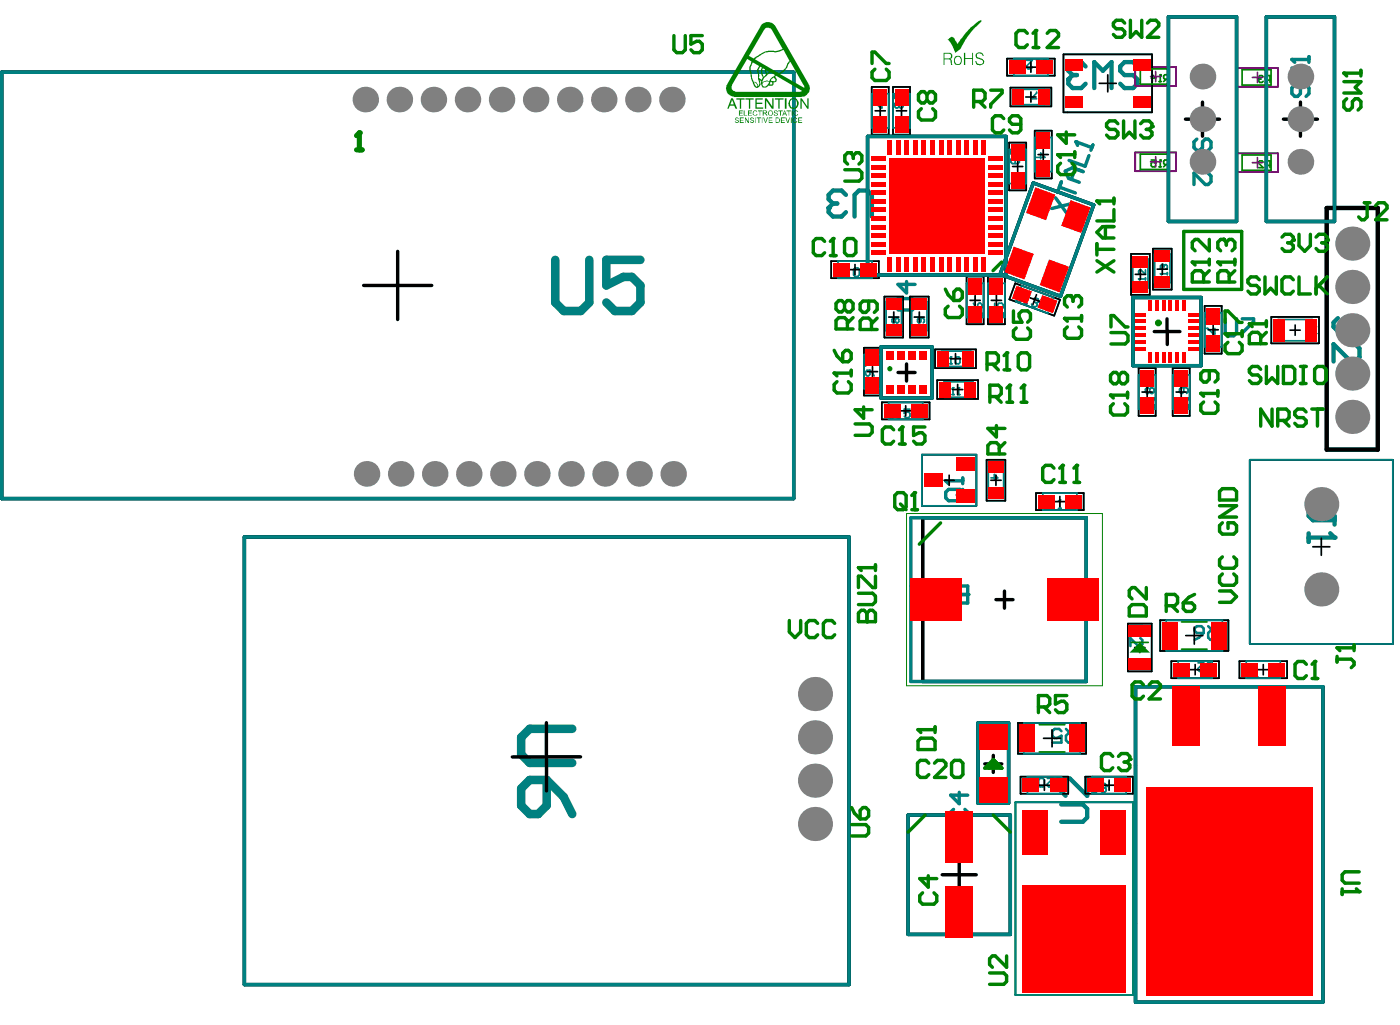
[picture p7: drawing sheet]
<svg xmlns="http://www.w3.org/2000/svg" width="273mm" height="200mm" viewBox="0 0 273 200" stroke-linecap="round" stroke-linejoin="round" font-family="sans-serif">
<path d="M177 100.2h38.3v33.6h-38.3z" fill="none" stroke="#008000" stroke-width=".2"/>
<path d="M221.7 13.1h8v3.7h-8zM241.6 13.3h8v3.6h-8zM246.7 15l-.2-.2h-.5l-.2 .2v.2M247.6 15.6l-.5 .5M248 15.6h-.7l-.2-.2v-.4l.2-.2h.7v1.3M221.7 29.7h8v3.7h-8zM241.6 29.9h8v3.7h-8zM246.7 31.6l-.2-.2h-.5l-.2 .2v.2l.9 .9h-.9M247.6 32.3l-.5 .4M248 32.3h-.7l-.2-.2v-.5l.2-.2h.7v1.3" fill="none" stroke="#008000" stroke-width=".33"/>
<circle cx="245.8" cy="15.2" r=".17" fill="#008000"/>
<path d="M226.4 15.9h.4M226.6 14.6v1.3M227.7 15.5l-.4 .4M228.1 15.5h-.6l-.2-.2v-.5l.2-.2h.6v1.3M245.8 15.2l.2 .2M246 15.4h.2M246 15.4l-.2 .2v.3l.2 .2h.5l.2-.2" fill="none" stroke="#008000" stroke-width=".33"/>
<circle cx="226.6" cy="14.6" r=".17" fill="#008000"/>
<path d="M224.8 15.3h.9l-.7-.7v1.3M226.6 14.6l.2 .2M226.4 32.6h.4M226.6 31.2v1.4M227.7 32.1l-.4 .5M228.1 32.1h-.6l-.2-.2v-.5l.2-.2h.6v1.4" fill="none" stroke="#008000" stroke-width=".33"/>
<circle cx="226.6" cy="31.2" r=".17" fill="#008000"/>
<path d="M224.8 31.2h.9v.7l-.4-.2h-.3l-.2 .2v.4l.2 .3h.5l.2-.3M226.6 31.2l.2 .2" fill="none" stroke="#008000" stroke-width=".33"/>
<g fill="none" stroke="#008080" stroke-width=".33">
<path d="M170.2 17h3.4v9.3h-3.4zM174.4 17h3.3v9.3h-3.3zM196.7 11.4h9.3v3.4h-9.3zM197.3 17.1h8v3.7h-8zM207.7 10.6h17.3v11.3h-17.3zM197.1 27.8h3.3v9.3h-3.3zM202.1 25.5h3.3v9.3h-3.3zM162.3 51h9.3v3.3h-9.3zM172.7 57.9h3.7v8h-3.7zM177.7 57.9h3.7v8h-3.7zM188.8 54h3.3v9.3h-3.3zM192.9 54h3.3v9.3h-3.3z"/>
<path d="M198.3 55.3l8.7 3.2-1.1 3.1-8.8-3.2zM220.9 49.5h3.6v8h-3.6zM225.2 48.5h3.6v8h-3.6zM235.2 59.7h3.4v9.3h-3.4zM168.7 67.9h3.3v9.3h-3.3zM172.2 78.5h9.3v3.3h-9.3zM182.6 68.2h8v3.6h-8zM183 74.2h8v3.6h-8zM222.4 71.8h3.3v9.4h-3.3zM229 71.8h3.3v9.4h-3.3zM248.3 61.8h9.3v5.2h-9.3zM180 88.7h10.7v10h-10.7z"/>
<path d="M192.7 89.7h3.6v8h-3.6zM202.3 96.2h9.3v3.3h-9.3zM244.1 89.7h27.9v36h-27.9zM220.3 121.7h4.6v9.3h-4.6zM226.6 121h13.3v6h-13.3zM228.7 129h9.4v3.3h-9.4zM242 129h9.4v3.3h-9.4zM244.5 130.6l-.3-.2h-.5l-.3 .2v1.1l.3 .3h.5l.3-.3M245 132h.6M245.3 130.4v1.6M198.3 156.6h23v37.6h-23zM198.8 141.1h13.3v6h-13.3z"/>
<path d="M199.3 151.6h9.3v3.3h-9.3zM211.9 151.6h9.4v3.3h-9.4z"/>
</g>
<path d="M.3 14.1h154.7v83.2h-154.7zM228.2 3.3h13.3v39.9h-13.3zM247.3 3.3h13.3v39.9h-13.3zM169.4 26.6h27.1v27.1h-27.1zM201.8 35.7l11.8 4.3-6.5 17.8-11.8-4.3zM221.3 58.1h13.3v13.3h-13.3zM172 67.7h10v10h-10zM47.7 104.8h118.1v87.3h-118.1zM180.2 101h31.9v32h-31.9zM221.8 134h36.5v61.6h-36.5zM177.3 159.1h20v23.2h-20zM191 141.1h6v15.6h-6z" fill="none" stroke="#008080" stroke-width=".67"/>
<path d="M259.1 40.6h10v47.1h-10z" fill="none" stroke="#008080" stroke-width=".83"/>
<circle cx="245.3" cy="130.4" r=".17" fill="#008080"/>
<path d="M234 129.4h1.1l-1.1 1.1v.2l.2 .3h.6l.3-.3M235.6 129.6l.3-.2h.5l.3 .2v1.1l-.3 .3h-.5l-.3-.3M245.3 130.4l-.3 .2M214.4 153.2l-.3-.3h-.6l-.2 .3v1.1l.2 .3h.6l.3-.3M214.9 153.2l.3-.3h.6l.2 .3v.3" fill="none" stroke="#008080" stroke-width=".33"/>
<circle cx="216" cy="153.5" r=".17" fill="#008080"/>
<g fill="none" stroke="#008080" stroke-width=".33">
<path d="M170.6 20h.2l1.2 1.1h.2v-1.1M170.8 19.4l-.2-.3v-.5l.2-.3h1.2l.2 .3v.5l-.2 .3M175 19.4l-.3-.3v-.5l.3-.3h1.1l.3 .3v.5l-.3 .3M175.6 20.2l-.3-.2h-.3l-.3 .2v.6l.3 .3h.3l.3-.3M175.6 20.2l.2-.2h.3l.3 .2v.6l-.3 .3h-.3l-.2-.3M175.6 20.2v.6M197.7 30.3l-.3-.3v-.6l.3-.2h1.1l.3 .2v.6l-.3 .3M197.7 30.8l-.3 .3v.6l.3 .2h1.1l.3-.2v-.6l-.3-.3h-.3l-.3 .3v.8M190.1 59.2l.3 .5 .5 .6M191.2 59.2h.3l.3 .2v.6l-.3 .3h-.6v-.9zM194.3 59.2v1.1h.8l-.3-.9 .3-.2h.5l.3 .2v.6l-.3 .3M190.4 60.8l-.3 .3v.6l.3 .2h1.1l.3-.2v-.6l-.3-.3"/>
<path d="M194.5 60.8l-.2 .3v.6l.2 .2h1.1l.3-.2v-.6l-.3-.3M215.5 153.7h.3M215.8 153.7l.2 .3v.3l-.2 .3h-.6l-.3-.3M216 153.5l-.2 .2"/>
</g>
<path d="M186.2 157.9l-.5 .6v1.1l.5 .6h2.2l.6-.6v-1.1l-.6-.6M187.3 154.6v2.2l-1.6-1.6h3.3" fill="none" stroke="#008080" stroke-width=".67"/>
<path d="M256.4 99l-.8 .8v.9l.8 .8h4.2M255.6 104.1v1.7M255.6 104.9h5M260.6 100.7v1.7" fill="none" stroke="#008080" stroke-width=".85"/>
<circle cx="260.6" cy="104.9" r=".42" fill="#008080"/>
<path d="M261.3 62.1l-.9 .8v.9l.9 .8h4.2M264.7 67.2l.8 .8v1.7l-.8 .8h-.9l-3.4-3.3v3.3M265.5 63.8v1.7M259.8 104.1l.8 .8" fill="none" stroke="#008080" stroke-width=".85"/>
<path d="M255.4 64.7h.6l.3-.3v-.4l-.3-.2h-.6v1.3M255.8 64.7l.5 .4M256.7 65.1h.4M256.9 63.8v1.3" fill="none" stroke="#008080" stroke-width=".33"/>
<circle cx="256.9" cy="63.8" r=".17" fill="#008080"/>
<path d="M256.9 63.8l-.2 .2" fill="none" stroke="#008080" stroke-width=".33"/>
<path d="M207.2 157h4.3l.8 .8v1.7l-.8 .9h-4.3M212.3 151.9v3.4l-3.4-3.4h-.8l-.9 .9v1.7l.9 .8" fill="none" stroke="#008080" stroke-width=".85"/>
<path d="M189 116h-1.7l-.5-.5v-.6l.5-.5h1.7v3.3" fill="none" stroke="#008080" stroke-width=".67"/>
<circle cx="189" cy="116" r=".33" fill="#008080"/>
<path d="M177.9 114.4h1.1M178.5 114.4v3.3M180.1 114.4h2.2v.5l-2.2 2.2v.6h2.2M183.4 117.7v-2.8l.6-.5h1.1l.6 .5v2.8M189 116h-1.7l-.5 .6v.5l.5 .6h1.7" fill="none" stroke="#008080" stroke-width=".67"/>
<circle cx="178.5" cy="117.7" r=".33" fill="#008080"/>
<path d="M179 117.1l-.5 .6" fill="none" stroke="#008080" stroke-width=".67"/>
<path d="M164.8 52.6l-.3-.3h-.6l-.3 .3v1.1l.3 .3h.6l.3-.3M165.3 54h.6M165.6 52.3v1.7" fill="none" stroke="#008080" stroke-width=".33"/>
<circle cx="165.6" cy="52.3" r=".17" fill="#008080"/>
<path d="M165.6 52.3l-.3 .3M167 52.3h.5l.3 .3v1.1l-.3 .3h-.5l-.3-.3v-1.1zM204.8 97.8l-.3-.2h-.6l-.3 .2v1.1l.3 .3h.6l.3-.3M205.3 99.2h.6M205.6 97.6v1.6" fill="none" stroke="#008080" stroke-width=".33"/>
<circle cx="205.6" cy="97.6" r=".17" fill="#008080"/>
<path d="M205.6 97.6l-.3 .2M206.7 99.2h.5M207 97.6v1.6" fill="none" stroke="#008080" stroke-width=".33"/>
<circle cx="207" cy="97.6" r=".17" fill="#008080"/>
<path d="M202.4 11.8h.6M202.7 11.8v1.6M203.5 12.1l.3-.3h.6l.2 .3v1.1l-.2 .2h-.6l-.3-.2M207 97.6l-.3 .2" fill="none" stroke="#008080" stroke-width=".33"/>
<circle cx="202.7" cy="13.4" r=".17" fill="#008080"/>
<path d="M200.5 11.8h1.1l-1.1 1.1v.3l.3 .2h.5l.3-.2M203 13.2l-.3 .2M200 57.6l-.2-.3-.5-.2-.3 .2-.4 1 .1 .4 .6 .1 .3-.1M200 59.1l.6 .2M200.9 57.7l-.6 1.5" fill="none" stroke="#008080" stroke-width=".33"/>
<circle cx="200.9" cy="57.7" r=".17" fill="#008080"/>
<path d="M200.9 57.7l-.4 .1M201.8 58.3l.4-.2 .5 .2 .2 .4-.1 .2" fill="none" stroke="#008080" stroke-width=".33"/>
<circle cx="202.8" cy="58.9" r=".17" fill="#008080"/>
<path d="M202.4 28.5v.6M202.4 28.8h1.7M202.7 27.9l-.3-.2v-.6l.3-.3h1.1l.3 .3v.6l-.3 .2M202.2 59l.2 .1M202.4 59.1l.2 .4-.1 .2-.4 .2-.5-.2-.2-.4M202.8 58.9l-.4 .2" fill="none" stroke="#008080" stroke-width=".33"/>
<circle cx="204.1" cy="28.8" r=".17" fill="#008080"/>
<path d="M202.4 30.7h1.7l-.9-.8v1.1M203.8 28.5l.3 .3M175.5 79.8v1.7M174.7 80.1l-.3-.3h-.6l-.3 .3v1.1l.3 .3h.6l.3-.3M175.2 81.5h.6" fill="none" stroke="#008080" stroke-width=".33"/>
<circle cx="175.5" cy="79.8" r=".17" fill="#008080"/>
<path d="M169.1 70.9v.5M169.1 71.1h1.6M169.3 70.3l-.2-.3v-.5l.2-.3h1.1l.3 .3v.5l-.3 .3M175.5 79.8l-.3 .3M177.7 79.8h-1.1v.9l.8-.3 .3 .3v.5l-.3 .3h-.5l-.3-.3" fill="none" stroke="#008080" stroke-width=".33"/>
<circle cx="170.7" cy="71.1" r=".17" fill="#008080"/>
<path d="M169.3 72.2h.6v.9l-.3 .3h-.3l-.2-.3v-.6zM169.9 72.2l.5 .6 .3 .6M170.4 70.9l.3 .2M235.6 62.7v.5M235.6 63h1.6M235.9 62.1l-.3-.2v-.6l.3-.3h1.1l.2 .3v.6l-.2 .2" fill="none" stroke="#008080" stroke-width=".33"/>
<circle cx="237.2" cy="63" r=".17" fill="#008080"/>
<path d="M223.7 77.9h1.7M224 78.7l-.3 .3v.6l.3 .2h1.1l.3-.2v-.6l-.3-.3M225.4 77.6v.6M235.6 64.1h.3l1.1 1.1h.2v-1.1M237 62.7l.2 .3" fill="none" stroke="#008080" stroke-width=".33"/>
<circle cx="223.7" cy="77.9" r=".17" fill="#008080"/>
<path d="M223.7 77.9l.3 .3M224.5 75.9l-.3-.2h-.2l-.3 .2v.6l.3 .3h.2l.3-.3M224.5 75.9l.3-.2h.3l.3 .2v.6l-.3 .3h-.3l-.3-.3M224.5 75.9v.6M230.3 77.9h1.7M230.6 78.7l-.3 .3v.6l.3 .2h1.1l.3-.2v-.6l-.3-.3M232 77.6v.6" fill="none" stroke="#008080" stroke-width=".33"/>
<circle cx="230.3" cy="77.9" r=".17" fill="#008080"/>
<path d="M230.3 77.9l.3 .3M231.2 75.7v.8l-.3 .3h-.3l-.3-.3v-.6l.3-.2h1.1l.3 .2v.6l-.3 .3" fill="none" stroke="#008080" stroke-width=".33"/>
<path d="M220.8 122.2h2.3v1.2l-.4 .4h-1.6l-.3-.4zM222.7 124.5l.4 .4v.8l-.4 .4h-.4l-1.5-1.6v1.6" fill="none" stroke="#008080" stroke-width=".5"/>
<path d="M184.7 93.8h3.3M185.2 95.5h2.3l.5 .6v1.1l-.5 .5h-2.3l-.5-.5v-1.1zM188 93.3v1.1M188 95.5l-1.1 1.1" fill="none" stroke="#008080" stroke-width=".67"/>
<circle cx="184.7" cy="93.8" r=".33" fill="#008080"/>
<path d="M184.7 93.8l.5 .6" fill="none" stroke="#008080" stroke-width=".67"/>
<g fill="none" stroke="#008080" stroke-width=".33">
<path d="M202.4 17.9v.3l-.8 .9v.2h.8M202.9 17.9l.4 .5M203.8 17.9v1.4h-.7l-.2-.2v-.5l.2-.2h.7M174.9 62.3l-.3-.2h-.2l-.2 .2v.5l.2 .2h.2l.3-.2M174.9 62.3l.2-.2h.2l.2 .2v.5l-.2 .2h-.2l-.2-.2M174.9 62.3v.5M175.1 64.3v-.6l-.2-.3h-.5l-.2 .3v.6h1.3M175.5 63.4l-.4 .5M179.8 62.1v.7l-.2 .2h-.2l-.2-.2v-.5l.2-.2h.9l.2 .2v.5l-.2 .2M180.1 64.3v-.6l-.3-.3h-.4l-.2 .3v.6h1.3M180.5 63.4l-.4 .5M184.1 70.6h.7l.2-.3v-.4l-.2-.2h-.7v1.3"/>
<path d="M184.6 70.6l.4 .4M185.5 71h.4M185.7 69.7v1.3M193.5 91.3h1.3v.6l-.2 .3h-.4l-.2-.3v-.6M193.5 93.3h1.3l-.6-.7v.9M194 91.7l-.5 .5"/>
</g>
<path d="M233.7 122.2h.9l.5 .4v.9h-1.4l-.4-.4v-.5zM235.1 123.5l-.9 .9-.9 .5M235.9 122.2l.9 .9M237.7 122.2v2.7h-1.3l-.5-.5v-.9l.5-.4h1.3M207.3 142.7l-.5-.5h-.8l-.5 .5v.9l.5 .4h.4l.9-.4v1.3h-1.8M208.2 142.2l.9 .9M209.9 142.2v2.7h-1.3l-.4-.4v-.9l.4-.5h1.3" fill="none" stroke="#008080" stroke-width=".5"/>
<circle cx="185.7" cy="69.7" r=".17" fill="#008080"/>
<path d="M184.6 76.6h.6l.2-.3v-.4l-.2-.2h-.6v1.3M185 76.6l.4 .4M185.7 69.7l-.2 .2M185.9 77h.4M186.1 75.7v1.3M186.8 69.7h.5l.2 .2v.9l-.2 .2h-.5l-.2-.2v-.9z" fill="none" stroke="#008080" stroke-width=".33"/>
<circle cx="186.1" cy="75.7" r=".17" fill="#008080"/>
<path d="M186.1 75.7l-.2 .2M187 77h.4M187.2 75.7v1.3" fill="none" stroke="#008080" stroke-width=".33"/>
<circle cx="187.2" cy="75.7" r=".17" fill="#008080"/>
<path d="M222.4 54.4h1.3M223.2 56v-.7l-.2-.2h-.4l-.2 .2v.7h1.3M223.7 55.1l-.5 .4M223.7 54.2v.5M187.2 75.7l-.2 .2" fill="none" stroke="#008080" stroke-width=".33"/>
<circle cx="222.4" cy="54.4" r=".17" fill="#008080"/>
<path d="M222.4 54.4l.2 .3M223.7 52.7v.9l-.9-.9h-.2l-.2 .2v.4l.2 .3M226.6 53.4h1.4M227.5 55v-.7l-.2-.2h-.4l-.3 .2v.7h1.4M228 54.1l-.5 .4M228 53.2v.4" fill="none" stroke="#008080" stroke-width=".33"/>
<circle cx="226.6" cy="53.4" r=".17" fill="#008080"/>
<path d="M226.6 53.4l.3 .2M227.1 51.7h-.2l-.3 .2v.4l.3 .2" fill="none" stroke="#008080" stroke-width=".33"/>
<circle cx="227.1" cy="51.7" r=".17" fill="#008080"/>
<path d="M227.1 51.7l.2 .2M227.3 51.9v.2M227.3 51.9l.2-.2h.2l.3 .2v.4l-.3 .2" fill="none" stroke="#008080" stroke-width=".33"/>
<path d="M208.6 15.5v.8l.9 .9h1.7l.8-.9M213.7 17.2v-5.1l1.7 1.7 1.7-1.7v5.1M222.1 13l-.8-.9h-1.7l-.8 .9v.8l.8 .9h1.7l.8 .8v.8l-.8 .9h-1.7l-.8-.9" fill="none" stroke="#008080" stroke-width=".85"/>
<circle cx="208.6" cy="15.5" r=".42" fill="#008080"/>
<path d="M209.5 14.7l-.9 .8M209.5 14.7h.8M212 13l-.8-.9h-1.7l-.9 .9v.8l.9 .9M161.8 40.6v.8l.9 .9h1.7l.8-.9M166.9 42.3v-4.3l.8-.8h1.7l.9 .8v4.3" fill="none" stroke="#008080" stroke-width=".85"/>
<circle cx="161.8" cy="40.6" r=".42" fill="#008080"/>
<path d="M162.7 39.7l-.9 .9M162.7 39.7h.8M165.2 38l-.8-.8h-1.7l-.9 .8v.9l.9 .8" fill="none" stroke="#008080" stroke-width=".85"/>
<g fill="none" stroke="#008080" stroke-width=".67">
<path d="M206.1 38.6l2.4 3.2M206.9 36.5l3.1 1.2M207.3 35.5l-.8 2.1M209.3 39.7l-3.9 1M210 32.9l-.8 2.1M210.1 27.7l3.1 1.1M211.5 33.5l-2.1-.8-1.4 .7 .7 1.4 2.1 .8M212.7 30.4l-.8 2-3.1-1.1M213.4 28.3l-.4 1M175.4 58.3h2.7l.6 .5v1.1l-.6 .6h-2.7M177 54.9v2.3l-1.6-1.7h3.3M239.3 62.2v2.8l.5 .5h1.1l.6-.5v-2.8"/>
<path d="M242.6 62.2h2.2v.6l-2.2 2.2v.5"/>
</g>
<path d="M108.4 50.7v8.3l1.7 1.7h3.3l1.7-1.7v-8.3M125.1 50.7h-6.7v5l3.3-1.7h1.7l1.7 1.7v3.3l-1.7 1.7h-3.3l-1.7-1.7M101.8 153.9l1.6-1.7h3.4v5l-1.7 1.7h-1.7l-1.6-1.7zM106.8 152.2l3.3 3.3 1.7 3.4M111.8 142.2h-8.4l-1.6 1.7v3.3l1.6 1.7h8.4" fill="none" stroke="#008080" stroke-width="1.7"/>
<circle cx="210.1" cy="27.7" r=".33" fill="#008080"/>
<path d="M252.3 13.3h3.3l-1.1 1.1 1.1 1.1h-3.3M252.3 11.6h3.3M252.9 16.6l-.6 .6v1.1l.6 .5h.5l.6-.5v-1.1l.5-.6h.6l.5 .6v1.1l-.5 .5M255.6 11.1v1.1M210.1 27.7l.3 .7" fill="none" stroke="#008080" stroke-width=".67"/>
<path d="M203.1 151.9h.6l.3 .3v1.1l-.3 .3h-.6l-.3-.3v-1.1zM204.5 151.9h1.1l-1.1 1.1v.3l.3 .3h.5l.3-.3M206.2 152.2l.3-.3h.5l.3 .3v1.1l-.3 .3h-.5l-.3-.3" fill="none" stroke="#008080" stroke-width=".33"/>
<circle cx="252.3" cy="11.6" r=".33" fill="#008080"/>
<g fill="none" stroke="#008080" stroke-width=".67">
<path d="M.3 14.1h154.7v83.2h-154.7zM228.2 3.3h13.3v39.9h-13.3zM247.3 3.3h13.3v39.9h-13.3zM252.3 11.6l.6 .6M169.4 26.6h27.1v27.1h-27.1zM201.8 35.7l11.8 4.3-6.5 17.8-11.8-4.3zM233.7 27.1l-.5 .6v1.1l.5 .6h.6l.5-.6v-1.1l.6-.6h.5l.6 .6v1.1l-.6 .6M235.9 33.8l.6 .5v1.2l-.6 .5h-.5l-2.2-2.2v2.2M236.5 30.5h-3.3l1.1 1.1-1.1 1.1h3.3M221.3 58.1h13.3v13.3h-13.3zM172 67.7h10v10h-10zM47.7 104.8h118.1v87.3h-118.1z"/>
<path d="M177.9 101h34.2v32h-34.2zM221.8 134h36.5v61.6h-36.5zM177.3 159.1h20v23.2h-20zM191 141.1h6v15.6h-6z"/>
</g>
<path d="M221.7 13.1h8v3.7h-8zM224.7 14.9h2M225.7 13.9v2M241.6 13.3h8v3.6h-8zM244.6 15.1h2M245.6 14.1v2M221.7 29.7h8v3.7h-8zM224.7 31.6h2M225.7 30.6v2M241.6 29.9h8v3.7h-8zM244.6 31.7h2M245.6 30.7v2" fill="none" stroke="#800080" stroke-width=".33"/>
<g fill="none" stroke="#000" stroke-width=".33">
<path d="M170.2 17h3.4v9.3h-3.4zM174.4 17h3.3v9.3h-3.3zM196.7 11.4h9.3v3.4h-9.3zM197.3 17.1h8v3.7h-8zM200.3 13.1h2M200.3 18.9h2M201.3 12.1v2M201.3 17.9v2M207.7 10.6h17.3v11.3h-17.3zM214.7 16.3h3.3M216.3 14.6v3.3M170.9 21.6h2"/>
<path d="M171.9 20.6v2M175.1 21.6h2M176.1 20.6v2M197.1 27.8h3.3v9.3h-3.3zM197.7 32.5h2M198.7 31.5v2M202.1 25.5h3.3v9.3h-3.3zM202.7 30.2h2M203.7 29.2v2M162.3 51h9.3v3.3h-9.3zM166 52.6h2M167 51.6v2"/>
<path d="M172.7 57.9h3.7v8h-3.7zM177.7 57.9h3.7v8h-3.7zM188.8 54h3.3v9.3h-3.3zM189.4 58.6h2M190.4 57.6v2M192.9 54h3.3v9.3h-3.3zM193.6 58.6h2M194.6 57.6v2M198.3 55.3l8.7 3.2-1.1 3.1-8.8-3.2zM201.1 58.1l1.9 .7M202.4 57.5l-.7 1.9M220.9 49.5h3.6v8h-3.6z"/>
<path d="M221.7 53.5h2M222.7 52.5v2M225.2 48.5h3.6v8h-3.6zM226 52.5h2M227 51.5v2M235.2 59.7h3.4v9.3h-3.4zM168.7 67.9h3.3v9.3h-3.3zM169.4 72.5h2M170.4 71.5v2M172.2 78.5h9.3v3.3h-9.3zM173.5 61.9h2M174.5 60.9v2"/>
<path d="M176.9 79.2v2M178.5 61.9h2M179.5 60.9v2M182.6 68.2h8v3.6h-8zM183 74.2h8v3.6h-8zM185.6 70h2M186 76h2M186.6 69v2M187 75v2M222.4 71.8h3.3v9.4h-3.3zM223 76.5h2M224 75.5v2"/>
<path d="M229 71.8h3.3v9.4h-3.3zM229.7 76.5h2M230.7 75.5v2M235.9 64.4h2M236.9 63.4v2M248.3 61.8h9.3v5.2h-9.3zM251.9 64.4h2M252.9 63.4v2M262.4 64.4h3.3M264.1 62.8v3.3M175.9 80.2h2M180 88.7h10.7v10h-10.7z"/>
<path d="M184.4 93.7h2M185.4 92.7v2M192.7 89.7h3.6v8h-3.6zM193.5 93.7h2M194.5 92.7v2M202.3 96.2h9.3v3.3h-9.3zM206 97.9h2M207 96.9v2M244.1 89.7h27.9v36h-27.9zM256.4 106.7h3.3M258 105v3.4M220.3 121.7h4.6v9.3h-4.6z"/>
<path d="M221.6 126.4h2M222.6 125.4v2M226.6 121h13.3v6h-13.3zM228.7 129h9.4v3.3h-9.4zM231.6 124h3.3M232.4 130.7h2M233.2 122.4v3.3M233.4 129.7v2M242 129h9.4v3.3h-9.4zM245.7 130.7h2M246.7 129.7v2M198.8 141.1h13.3v6h-13.3z"/>
<path d="M199.3 151.6h9.3v3.3h-9.3zM203 153.2h2M203.8 144.1h3.3M204 152.2v2M205.5 142.4v3.3M211.9 151.6h9.4v3.3h-9.4zM215.6 153.2h2M216.6 152.2v2"/>
</g>
<g fill="none" stroke="#000" stroke-width=".67">
<path d="M.3 14.1h154.7v83.2h-154.7zM228.2 3.3h13.3v39.9h-13.3zM234.8 19.9v6.7M247.3 3.3h13.3v39.9h-13.3zM254 19.9v6.7M169.4 26.6h27.1v27.1h-27.1zM201.8 35.7l11.8 4.3-6.5 17.8-11.8-4.3zM231.5 23.3h6.7M250.6 23.3h6.7M71 55.7h13.3M77.7 49v13.4M221.3 58.1h13.3v13.3h-13.3z"/>
<path d="M172 67.7h10v10h-10zM175.4 72.7h3.3M177 71v3.4M227.9 62.2v2.5M228 64.7v2.5M230.4 64.7h-5M47.7 104.8h118.1v87.3h-118.1zM180.2 101h31.9v32h-31.9zM194.5 117h3.3M196.2 115.4v3.3M221.8 134h36.5v61.6h-36.5zM100.1 147.7h6.6"/>
<path d="M106.7 141v13.3M106.7 147.7h6.7M177.3 159.1h20v23.2h-20zM191 141.1h6v15.6h-6zM192.3 149.1h3.3M194 147.4v3.3M184 170.7h6.7M187.3 167.4v6.6M237.1 164.8h5.9M240.1 161.9l-.1 5.8"/>
</g>
<path d="M259.1 40.6h10v47.1h-10z" fill="none" stroke="#000" stroke-width=".83"/>
<path d="M222.7 13.4h5.6v3h-5.6zM242.6 13.6h5.6v3h-5.6zM222.7 30.1h5.6v3h-5.6zM242.6 30.2h5.6v3h-5.6zM198.3 156.6h23v37.6h-23zM208.1 175.4h3.3M209.8 173.7v3.3" fill="none" stroke="#008000" stroke-width=".33"/>
<g fill="none" stroke="#008080" stroke-width=".33">
<path d="M170.2 18.3h3.4v6.7h-3.4zM174.4 18.3h3.3v6.7h-3.3zM198 11.4h6.6v3.4h-6.6zM198.3 17.4h5.7v3h-5.7zM197.1 29.2h3.3v6.6h-3.3zM202.1 26.8h3.3v6.7h-3.3zM163.6 51h6.7v3.3h-6.7zM173 58.9h3v5.6h-3zM178 58.9h3v5.6h-3zM188.8 55.3h3.3v6.6h-3.3zM192.9 55.3h3.3v6.6h-3.3zM199.5 55.7l6.3 2.3-1.2 3.2-6.2-2.3z"/>
<path d="M221.2 50.5h3v5.7h-3zM225.5 49.5h3v5.7h-3zM168.7 69.2h3.3v6.7h-3.3zM173.5 78.5h6.7v3.3h-6.7zM183.9 68.5h5.7v3h-5.7zM184.4 74.5h5.6v3h-5.6zM222.4 73.2h3.3v6.6h-3.3zM229 73.2h3.3v6.6h-3.3zM235.2 61h3.4v6.7h-3.4zM249.6 62.3h6.7v4.2h-6.7zM180 88.7h10.7v10h-10.7zM193 91.1h3v5.6h-3z"/>
<path d="M203.6 96.2h6.7v3.3h-6.7zM244.1 89.7h27.9v36h-27.9zM227.7 121h11v6h-11zM230.1 129h6.6v3.3h-6.6zM243.4 129h6.6v3.3h-6.6zM198.3 156.6h23v37.6h-23zM200 141.1h10.9v6h-10.9zM200.6 151.6h6.7v3.3h-6.7zM213.3 151.6h6.6v3.3h-6.6z"/>
</g>
<path d="M222.6 125.4l2 2h-4z" fill="#008000"/>
<g fill="none" stroke="#008000" stroke-width=".67">
<path d="M195.6 51.1l-1.7 1.7M231.2 45.2h11.3v11.3h-11.3zM183.7 102l-4.2 4.2M255.1 129.6l-.5-.5h-1.1l-.6 .5v2.3l.6 .5h1.1l.5-.5M256.2 132.4h1.1M256.8 129.1v3.3M180.7 159.1l-3.4 3.3M193.1 149.1h1.7l-1.7 .8zM194 159.1l3.3 3.3M194 148.2l.4 1.3 1.2 .4M194 148.2l1.6 1.7M194 149.1v.8l.8-.8"/>
<path d="M194 148.2l-1.7 1.7h3.3"/>
</g>
<path d="M220.9 125.4h3.3M230.7 121.4h5M230.7 126.7h5M203 141.4h4.9M203 146.7h4.9" fill="none" stroke="#008000" stroke-width=".33"/>
<circle cx="256.8" cy="129.1" r=".33" fill="#008000"/>
<path d="M256.8 129.1l-.6 .5" fill="none" stroke="#008000" stroke-width=".67"/>
<g fill="#008000">
<path d="M149.5 5.5l-3.2 5.4 1 .5 .8-.6a3.7 3.7 0 0 1 3.5-.8l1.2-.4-2.1-3.8a.93 .93 0 0 0-1.2-.3zM147.8 11.2l-.4 .4 4.7 2.7a3.4 3.4 0 0 0 1.8-2l.3-.4-1.2-2.2-1.5 .5-1.4-.1a4.9 4.9 0 0 0-2.2 1.1zM149.6 13.7l.2 .7 .4-.4zM149 13.4a1.54 1.54 0 0 0 .2 1.6l.1-.1a.72 .72 0 0 0 .1-1v-.4zM148.4 13a1.8 1.8 0 0 0-.1 1.9 .46 .46 0 0 0 .4 .7 .55 .55 0 0 0 0-1l-.1-1.1 .2-.3zM150.8 15.3l-.2 .3 .2 .2a.35 .35 0 0 0 .6-.1 .35 .35 0 0 0-.4-.5zM149.9 14.5l-.1 .2a1.74 1.74 0 0 0-.9 1.4l.4-.3h.7a.3 .3 0 0 0 .3 0 .3 .3 0 0 0 .1-.3l.9-.9-.8-.5zM150.5 16l-.2 .5h.3a.25 .25 0 0 0 .2-.3 .25 .25 0 0 0-.2-.2zM147 12.2a2.1 2.1 0 0 0-.2 2.1l.1 1.1a.72 .72 0 0 0 .7 .7l.3 .3 .1 .4a1.26 1.26 0 0 0 0-1.5v-.7a1.72 1.72 0 0 1 .2-1.8zM149.2 16a.49 .49 0 0 0-.2 .8 .49 .49 0 0 0 .8-.1l.4-.7zM147.3 16.1l.1 .2a.44 .44 0 0 0 .5 .5v-.1l-.1-.4zM154.3 12.1l-.4 .4a2.99 2.99 0 0 1-1.6 2l4.8 2.7-.1-.5zM145.9 11.5l-2.9 5.2a.93 .93 0 0 0 .8 1.2h12.5l.3-.1-5.1-3-.2 .2 .3 .2a.51 .51 0 0 1 0 .8l-.5 .1a.57 .57 0 0 1-.3 .6 .57 .57 0 0 1-.7 0l-.5 .4h-.6l-.4-.7 .1-.5-.3-.3v.1a.9 .9 0 0 1-.4 1.4 .87 .87 0 0 1-1-1l-.3-.7-.1-.9a1.99 1.99 0 0 1 .1-2.1l.1-.4zM148.8 4.7a1.75 1.75 0 0 1 2.6 .4l6.5 11.3a1.66 1.66 0 0 1-1.4 2.5h-13.1a1.73 1.73 0 0 1-1.4-2.5zM143 19.4l-.4 1h.7zM156.3 19.2h.3l1.1 1.6v-1.6h.2v2h-.2l-1.1-1.6v1.6h-.3zM149.4 19.2h.3l1.1 1.6v-1.6h.3v2h-.4l-1.1-1.6v1.6h-.2zM154.4 19.5v.1a.87 .87 0 0 0-.1 .9 .87 .87 0 0 0 .8 .5 .88 .88 0 0 0 .6-.9 .88 .88 0 0 0-.9-.7zM153.3 19.2h.3v2h-.3zM151.3 19.2h1.7v.2h-.7v1.8h-.3v-1.8h-.7zM147.5 19.2h1.5v.2h-1.2v.6h1.1v.3h-1.1v.7h1.2v.2h-1.5zM145.6 19.2h1.6v.2h-.7v1.8h-.2v-1.8h-.7zM143.8 19.2h1.6v.2h-.7v1.8h-.2v-1.8h-.7zM142.8 19.2h.3l.9 2h-.4l-.2-.6h-.9l-.2 .6h-.3zM153.9 20.2a1.05 1.05 0 0 1 2.1 0 1.05 1.05 0 0 1-2.1 0zM151.2 21.6a.4 .4 0 0 1 .5 0 .4 .4 0 0 1 .2 .3l-.5-.3-.2 .2 .2 .2a.32 .32 0 0 1 .4 .1 .32 .32 0 0 1-.1 .5h-.5l-.1-.3 .1-.1 .1 .3h.4v-.3l-.2-.1a.35 .35 0 0 1-.3-.5zM155.2 21.6h.4l.3 .2-.2 .1-.1-.2a.39 .39 0 0 0-.5 .4 .39 .39 0 0 0 .4 .4l.2-.3 .2 .1a.53 .53 0 0 1-.9 .1 .53 .53 0 0 1 .2-.8zM147.3 21.6h.4l.2 .1-.1 .1a.42 .42 0 0 0-.6 .1 .42 .42 0 0 0 .1 .6h.3l.2-.3 .1 .1a.53 .53 0 0 1-.8 .1 .53 .53 0 0 1 .2-.8zM149.1 21.6v.4l.5-.1v-.2zM153.2 21.6l-.2 .5h.4zM150.2 21.7a.4 .4 0 0 0 .1 .7 .4 .4 0 0 0 .6-.3 .4 .4 0 0 0-.5-.5zM154.6 21.6h.2v1h-.2zM153.6 21.6h.8v.1h-.3v.9l-.1-.9h-.4zM153.2 21.6l.5 1h-.2l-.1-.3h-.4l-.1 .3h-.1zM152 21.6h.8v.1h-.3v.9h-.2v-.9h-.3zM149 21.6h.5a.29 .29 0 0 1 .3 .1 .29 .29 0 0 1-.1 .4h-.2l.4 .5h-.2l-.3-.5h-.3v.5h-.1zM148 21.6h.9v.1h-.5v.9v-.9h-.4zM146.1 21.6h.7v.1h-.5v.3h.5v.1h-.5v.4l.5 .1h-.7zM145.2 21.6h.2v.9l.5 .1h-.7zM144.3 21.6h.8v.1h-.6v.3h.5v.1h-.5v.4l.6 .1h-.8zM150.1 21.6a.51 .51 0 0 1 .8 .2 .51 .51 0 0 1-.3 .7 .51 .51 0 0 1-.6-.4zM146.6 23a.42 .42 0 0 1 .7 .2l-.6-.1-.1 .1 .2 .2a.33 .33 0 0 1 .5 .4 .33 .33 0 0 1-.6 .1l-.3-.2 .3 .1a.19 .19 0 0 0 .2 0 .19 .19 0 0 0 .1-.2l-.2-.1a.3 .3 0 0 1-.3-.2 .3 .3 0 0 1 .1-.3zM143.6 23a.29 .29 0 0 1 .4-.1 .29 .29 0 0 1 .1 .3v-.1h-.4l-.1 .1 .3 .2a.29 .29 0 0 1 .3 .2 .29 .29 0 0 1-.1 .3 .42 .42 0 0 1-.6-.2l.2 .1a.19 .19 0 0 0 .3 0 .19 .19 0 0 0 .1-.2 .39 .39 0 0 1-.5-.2 .39 .39 0 0 1 0-.4zM154.9 23.1a.5 .5 0 0 1 .8 .1h-.2a.31 .31 0 0 0-.4-.1 .31 .31 0 0 0-.1 .4 .3 .3 0 0 0 .2 .3 .3 .3 0 0 0 .3-.2l.2 .1a.5 .5 0 0 1-.6 .2 .5 .5 0 0 1-.3-.6zM145.5 22.9l.7 .9 .1-.9v1.1h-.2l-.5-.8-.1 .8zM151.6 23.1v.7h.4l.2-.3a.26 .26 0 0 0 0-.3 .26 .26 0 0 0-.3-.1zM153.4 22.9h.1l.4 .9 .4-.9-.4 1.1h-.1zM149 22.9h.2l.3 .9 .3-.9h.2l-.5 1.1zM155.9 22.9h.7v.2h-.5v.3h.5l-.5 .1v.3h.5v.2h-.7zM154.4 22.9h.2v1.1h-.2zM152.5 22.9h.8v.2h-.6v.3h.5l-.5 .1v.3h.6v.2h-.8zM151.5 22.9h.4a.56 .56 0 0 1 .4 .6 .56 .56 0 0 1-.5 .5h-.3zM150.1 22.9h.7v.2h-.6v.3h.6l-.6 .1v.3h.7v.2h-.8zM148.8 22.9l.1 1.1zM147.8 22.9h.8v.2h-.3v.9h-.2v-.9h-.3zM147.5 22.9l.1 1.1zM144.5 22.9h.7v.2h-.6v.3h.6l-.6 .1v.3h.6v.2h-.7z"/>
<path d="M185.4 7.4h.1a.55 .55 0 0 1 .6-.2 .55 .55 0 0 1 .4 .6l.5 .8 .2-.4a12.6 12.6 0 0 1 4.3-4.2l.1-.1a.3 .3 0 0 1 .1 .3 .3 .3 0 0 1-.2 .2 15.6 15.6 0 0 0-3.9 5.2l-1 .6a6.3 6.3 0 0 0-1.5-2.4zM190.7 10.4a.88 .88 0 0 1 1.4 .5h-.2a.58 .58 0 0 0-.5-.5 .58 .58 0 0 0-.6 .3l.1 .5 .6 .2a.64 .64 0 0 1 .7 .6 .64 .64 0 0 1-.6 .7l-.3 .1a.87 .87 0 0 1-.9-.9h.3a.64 .64 0 0 0 .8 .6 .47 .47 0 0 0 .5-.5 .47 .47 0 0 0-.6-.4 .76 .76 0 0 1-.9-.9zM188.2 10.3h.3v1h1.3v-1h.2v2.4h-.2v-1.2h-1.3v1.2h-.3zM184.4 10.5v.9h.8a.47 .47 0 0 0 .5-.5 .47 .47 0 0 0-.5-.4zM186.6 11.2a.72 .72 0 0 0-.1 .9 .72 .72 0 0 0 .9 .3 .7 .7 0 0 0 .2-.9 .7 .7 0 0 0-1-.3zM184.3 10.3h1.1a.61 .61 0 0 1 .5 .5 .61 .61 0 0 1-.4 .7l.4 .3 .1 .9h-.3l-.1-1-.2-.1h-1v1.1h-.1zM186.5 11.1h.1a.79 .79 0 0 1 .9-.1 .79 .79 0 0 1 .3 .9 .79 .79 0 0 1-.9 .8 .79 .79 0 0 1-.6-1.1z"/>
</g>
<path d="M223.3 133.6l-.6-.5h-1.1l-.5 .5v2.2l.5 .6h1.1l.6-.6M224.4 133.6l.6-.5h1.1l.5 .5v.6l-2.2 2.2h2.2M217.3 147.6l-.5-.5h-1.1l-.6 .5v2.2l.6 .6h1.1l.5-.6M218.4 147.6l.6-.5h1.1l.5 .5v.6" fill="none" stroke="#008000" stroke-width=".67"/>
<circle cx="220.6" cy="148.2" r=".33" fill="#008000"/>
<path d="M262.4 15.9h3.4l-1.1 1.1 1.1 1.2h-3.4M262.4 14.3h3.4M263 19.3l-.6 .5v1.1l.6 .6h.6l.5-.6v-1.1l.6-.5h.5l.6 .5v1.1l-.6 .6M265.8 13.7v1.1M219.5 148.7h.6M220.1 148.7l.5 .6v.5l-.5 .6h-1.1l-.6-.6M220.6 148.2l-.5 .5" fill="none" stroke="#008000" stroke-width=".67"/>
<circle cx="262.4" cy="14.3" r=".33" fill="#008000"/>
<g fill="none" stroke="#008000" stroke-width=".67">
<path d="M170.3 12.4v-2.2h.6l2.2 2.2h.5M170.9 13.5l-.6 .5v1.2l.6 .5h2.2l.5-.5v-1.2l-.5-.5M181 18.4l-.5-.5h-.6l-.5 .5v1.1l.5 .6h.6l.5-.6M181 18.4l.6-.5h.5l.6 .5v1.1l-.6 .6h-.5l-.6-.6M181 18.4v1.1M219.6 4.5l-.5-.5h-1.1l-.6 .5v.6l.6 .5h1.1l.5 .6v.5l-.5 .6h-1.1l-.6-.6M220.8 4v3.3l1.1-1.1 1.1 1.1v-3.3M224.1 4.5l.5-.5h1.1l.6 .5v.6l-2.2 2.2h2.2M262.4 14.3l.6 .5M179.9 21.2l-.5 .6v1.1l.5 .5h2.2l.6-.5v-1.1l-.6-.6M196 23.1l-.5-.5h-1.1l-.6 .5v2.3l.6 .5h1.1l.5-.5M199.4 24.3h-1.7l-.6-.6v-.6l.6-.5h1.1l.6 .5v2.3l-.6 .5h-1.1l-.6-.5"/>
<path d="M184.6 56.4l.6 1.1 1.1 1.1M185.2 59.8l-.6 .5v1.1l.6 .6h2.2l.5-.6v-1.1l-.5-.5M186.8 56.4h.6l.5 .6v1.1l-.5 .5h-1.1v-1.6zM197.9 60.7v2.2h1.7l-.6-1.1v-.6l.6-.5h1.1l.5 .5v1.1l-.5 .6M198.5 64l-.6 .5v1.2l.6 .5h2.2l.5-.5v-1.2l-.5-.5M261.1 128.1v1.1M261.1 128.6h2.8l.5 .6v.5l-.5 .6M261.1 126.4h3.3M264.4 125.9v1.1M181.4 148.9l-.6-.5h-1.1l-.5 .5v2.3l.5 .5h1.1l.6-.5M182.5 148.9l.6-.5h1.1l.5 .5v.6l-2.2 2.2h2.2M186.4 148.4h1.1l.5 .5v2.3l-.5 .5h-1.1l-.6-.5v-2.3z"/>
<path d="M180.2 174.2l-.6 .6v1.1l.6 .5h2.2l.5-.5v-1.1l-.5-.6M181.3 170.9v2.2l-1.7-1.6h3.3"/>
</g>
<circle cx="261.1" cy="126.4" r=".33" fill="#008000"/>
<path d="M266.4 39.6h1.1M267 39.6v2.7l-.6 .6h-.5l-.6-.6M268.7 40.1l.5-.5h1.1l.6 .5v.6l-2.2 2.2h2.2M244 63.2h3.3M246.2 67.1v-1.7l-.6-.5h-1.1l-.5 .5v1.7h3.3M247.3 64.9l-1.1 1.1M247.3 62.6v1.1M261.1 126.4l.6 .6" fill="none" stroke="#008000" stroke-width=".67"/>
<circle cx="244" cy="63.2" r=".33" fill="#008000"/>
<path d="M244 63.2l.5 .5M262.1 173.5v1.1M262.1 174h3.3M265.4 170.1h-2.7l-.6 .6v1.1l.6 .5h2.7" fill="none" stroke="#008000" stroke-width=".67"/>
<circle cx="265.4" cy="174" r=".33" fill="#008000"/>
<path d="M167.6 121.3h3.4v-1.6l-.6-.6h-.5l-.6 .6v1.6M264.9 173.5l.5 .5M193.3 189.9h2.7l.6 .5v1.1l-.6 .6h-2.7M196.6 186.5v2.3l-2.2-2.3h-.6l-.5 .6v1.1l.5 .6" fill="none" stroke="#008000" stroke-width=".67"/>
<circle cx="169.3" cy="121.3" r=".33" fill="#008000"/>
<path d="M167.6 115.8h2.8l.6 .5v1.1l-.6 .6h-2.8M167.6 110.8h3.4M171 112.4v2.3h-.6l-2.2-2.3h-.6v2.3M171 110.2v1.1M167.6 121.3v-1.6l.6-.6h.5l.6 .6v1.6" fill="none" stroke="#008000" stroke-width=".67"/>
<circle cx="167.6" cy="110.8" r=".33" fill="#008000"/>
<path d="M161 47.1l-.5-.5h-1.1l-.6 .5v2.2l.6 .6h1.1l.5-.6M162.2 49.9h1.1M162.7 46.6v3.3M167.6 110.8l.6 .5" fill="none" stroke="#008000" stroke-width=".67"/>
<circle cx="162.7" cy="46.6" r=".33" fill="#008000"/>
<path d="M162.7 46.6l-.5 .5M165.5 46.6h1.1l.5 .5v2.2l-.5 .6h-1.1l-.6-.6v-2.2zM205.8 91.4l-.5-.6h-1.1l-.6 .6v2.2l.6 .5h1.1l.5-.5M206.9 94.1h1.2M207.5 90.8v3.3" fill="none" stroke="#008000" stroke-width=".67"/>
<circle cx="207.5" cy="90.8" r=".33" fill="#008000"/>
<path d="M207.5 90.8l-.6 .6M209.7 94.1h1.1M210.3 90.8v3.3" fill="none" stroke="#008000" stroke-width=".67"/>
<circle cx="210.3" cy="90.8" r=".33" fill="#008000"/>
<path d="M200.6 6.5l-.5-.5h-1.1l-.6 .5v2.2l.6 .6h1.1l.5-.6M201.7 9.3h1.1M202.3 6v3.3M210.3 90.8l-.6 .6" fill="none" stroke="#008000" stroke-width=".67"/>
<circle cx="202.3" cy="6" r=".33" fill="#008000"/>
<path d="M202.3 6l-.6 .5M204.5 6.5l.6-.5h1.1l.5 .5v.6l-2.2 2.2h2.2M207.9 62.1h3.3M208.4 63.8l-.5 .6v1.1l.5 .5h2.3l.5-.5v-1.1l-.5-.6M211.2 61.6v1.1" fill="none" stroke="#008000" stroke-width=".67"/>
<circle cx="207.9" cy="62.1" r=".33" fill="#008000"/>
<path d="M209 57.7h-.6l-.5 .6v1.1l.5 .5M207.9 62.1l.5 .6" fill="none" stroke="#008000" stroke-width=".67"/>
<circle cx="209" cy="57.7" r=".33" fill="#008000"/>
<path d="M206.6 30.2h3.3M207.1 31.9l-.5 .5v1.1l.5 .6h2.2l.6-.6v-1.1l-.6-.5M209.9 29.6v1.1M209 57.7l.6 .6M209.6 58.3v.5M209.6 58.3l.5-.6h.6l.5 .6v1.1l-.5 .5" fill="none" stroke="#008000" stroke-width=".67"/>
<circle cx="206.6" cy="30.2" r=".33" fill="#008000"/>
<path d="M206.6 30.2l.5 .5M208.2 25.8v2.2l-1.6-1.7h3.3M174.5 83.9l-.5-.6h-1.1l-.6 .6v2.2l.6 .6h1.1l.5-.6M175.6 86.7h1.1M176.2 83.3v3.4" fill="none" stroke="#008000" stroke-width=".67"/>
<circle cx="176.2" cy="83.3" r=".33" fill="#008000"/>
<path d="M162.9 72.8h3.3M163.5 74.5l-.6 .5v1.1l.6 .6h2.2l.5-.6v-1.1l-.5-.5M166.2 72.3v1.1M176.2 83.3l-.6 .6M180.6 83.3h-2.2v1.7l1.1-.6h.6l.5 .6v1.1l-.5 .6h-1.1l-.6-.6" fill="none" stroke="#008000" stroke-width=".67"/>
<circle cx="162.9" cy="72.8" r=".33" fill="#008000"/>
<path d="M162.9 72.8l.6 .6M162.9 68.4l.6 1.1 1.1 1.1M164.6 68.9l.5-.5h.6l.5 .5v1.1l-.5 .6h-1.1zM239.2 65.1h3.4M239.8 66.8l-.6 .5v1.2l.6 .5h2.2l.6-.5v-1.2l-.6-.5M242.6 64.6v1.1" fill="none" stroke="#008000" stroke-width=".67"/>
<circle cx="239.2" cy="65.1" r=".33" fill="#008000"/>
<path d="M216.9 77.1h3.3M217.4 78.8l-.5 .5v1.1l.5 .6h2.2l.6-.6v-1.1l-.6-.5M220.2 76.6v1.1M239.2 65.1l.6 .6M239.2 62.9v-2.2h.6l2.2 2.2h.6" fill="none" stroke="#008000" stroke-width=".67"/>
<circle cx="216.9" cy="77.1" r=".33" fill="#008000"/>
<path d="M216.9 77.1l.5 .6M218.5 73.2l-.5-.5h-.6l-.5 .5v1.1l.5 .6h.6l.5-.6M218.5 73.2l.6-.5h.5l.6 .5v1.1l-.6 .6h-.5l-.6-.6M218.5 73.2v1.1M234.5 76.8h3.3M235.1 78.4l-.6 .6v1.1l.6 .6h2.2l.5-.6v-1.1l-.5-.6M237.8 76.2v1.1" fill="none" stroke="#008000" stroke-width=".67"/>
<circle cx="234.5" cy="76.8" r=".33" fill="#008000"/>
<path d="M234.5 76.8l.6 .5M236.2 72.3v1.7l-.6 .6h-.5l-.6-.6v-1.1l.6-.6h2.2l.5 .6v1.1l-.5 .6M179.3 142.4h3.3M179.8 144.1h2.3l.5 .5v1.7h-3.3v-1.7zM182.6 141.8v1.1" fill="none" stroke="#008000" stroke-width=".67"/>
<circle cx="179.3" cy="142.4" r=".33" fill="#008000"/>
<path d="M175.3 96.1h1.1l.6 .6v2.2l-.6 .6h-1.1l-.6-.6v-2.2zM175.8 98.4l1.2 1.1M178.1 99.5h1.1M178.6 96.1v3.4M221.1 118h2.2l.6 .5v1.7h-3.4v-1.7zM223.9 114.7v2.2l-2.3-2.2h-.5l-.6 .5v1.1l.6 .6M179.3 142.4l.5 .5" fill="none" stroke="#008000" stroke-width=".67"/>
<circle cx="178.6" cy="96.1" r=".33" fill="#008000"/>
<g fill="none" stroke="#008000" stroke-width=".67">
<path d="M190.1 19.8h1.7l.6-.5v-1.1l-.6-.6h-1.7v3.3M191.3 19.8l1.1 1.1M193.5 17.6h2.2v.6l-2.2 2.2v.5M164.9 59.2l-.5-.5h-.6l-.5 .5v1.1l.5 .6h.6l.5-.6M164.9 59.2l.6-.5h.5l.6 .5v1.1l-.6 .6h-.5l-.6-.6M164.9 59.2v1.1M169.6 58.8v1.6l-.5 .6h-.6l-.5-.6v-1.1l.5-.5h2.2l.6 .5v1.1l-.6 .6M165.5 64.2v-1.7l-.6-.5h-1.1l-.5 .5v1.7h3.3M166.6 62l-1.1 1.1M170.2 64.3v-1.7l-.6-.5h-1.1l-.5 .5v1.7h3.3M171.3 62.1l-1.1 1.1M192.8 71.1h1.6l.6-.6v-1.1l-.6-.6h-1.6v3.4"/>
<path d="M193.9 71.1l1.1 1.1M196.1 72.2h1.1M196.6 68.8v3.4M246.2 72.1l-.6-.6h-1.1l-.5 .6v.5l.5 .6h1.1l.6 .5v.6l-.6 .5h-1.1l-.5-.5M247.3 71.5v3.3l1.1-1.1 1.1 1.1v-3.3M248.4 79.8v3.4l-2.2-3.4v3.4M250.6 71.5h1.7l.6 .6v2.2l-.6 .5h-1.7zM254 71.5h1.1M254 74.8h1.1M254.5 71.5v3.3M256.2 79.8h2.2M257.3 71.5h1.1l.5 .6v2.2l-.5 .5h-1.1l-.6-.5v-2.2z"/>
<path d="M257.3 79.8v3.4M178.6 96.1l-.5 .6M194.6 83v2.3l-1.7-1.7h3.3M195.1 88.6v-1.7l-.5-.5h-1.1l-.6 .5v1.7h3.3M196.2 86.4l-1.1 1.1M249.5 82h1.7l.5-.5v-1.1l-.5-.6h-1.7v3.4M250.6 82l1.1 1.2M255.1 80.4l-.6-.6h-1.1l-.5 .6v.5l.5 .6h1.1l.6 .5v.6l-.6 .6h-1.1l-.5-.6M227.7 118.2h1.7l.6-.5v-1.2l-.6-.5h-1.7v3.3M228.9 118.2l1.1 1.1M231.1 117.7h1.6l.6 .5v.6l-.6 .5h-1.1l-.5-.5zM233.3 116l-1.1 .5-1.1 1.2"/>
<path d="M202.8 138h1.7l.5-.6v-1.1l-.5-.6h-1.7v3.4M203.9 138l1.1 1.1M208.3 135.7h-2.2v1.7l1.1-.6h.6l.5 .6v1.1l-.5 .6h-1.1l-.6-.6"/>
</g>
<circle cx="196.6" cy="68.8" r=".33" fill="#008000"/>
<path d="M193.3 77.4h1.7l.5-.6v-1.1l-.5-.5h-1.7v3.3M194.4 77.4l1.1 1.1M196.6 68.8l-.5 .6M196.6 78.5h1.1M197.2 75.2v3.3M199.4 68.8h1.1l.6 .6v2.2l-.6 .6h-1.1l-.5-.6v-2.2z" fill="none" stroke="#008000" stroke-width=".67"/>
<circle cx="197.2" cy="75.2" r=".33" fill="#008000"/>
<path d="M197.2 75.2l-.6 .5M199.4 78.5h1.1M200 75.2v3.3" fill="none" stroke="#008000" stroke-width=".67"/>
<circle cx="200" cy="75.2" r=".33" fill="#008000"/>
<path d="M232.8 51.2h3.4M235.1 55v-1.6l-.6-.6h-1.1l-.6 .6v1.6h3.4M236.2 52.8l-1.1 1.1M236.2 50.6v1.1M200 75.2l-.6 .5" fill="none" stroke="#008000" stroke-width=".67"/>
<circle cx="232.8" cy="51.2" r=".33" fill="#008000"/>
<path d="M232.8 51.2l.6 .5M236.2 46.7v2.2l-2.3-2.2h-.5l-.6 .6v1.1l.6 .5M237.8 51.2h3.4M240 55v-1.6l-.5-.6h-1.1l-.6 .6v1.6h3.4M241.2 52.8l-1.2 1.1M241.2 50.6v1.1" fill="none" stroke="#008000" stroke-width=".67"/>
<circle cx="237.8" cy="51.2" r=".33" fill="#008000"/>
<path d="M237.8 51.2l.6 .5M238.9 46.7h-.5l-.6 .6v1.1l.6 .5" fill="none" stroke="#008000" stroke-width=".67"/>
<circle cx="238.9" cy="46.7" r=".33" fill="#008000"/>
<path d="M238.9 46.7l.6 .6M239.5 47.3v.5M239.5 47.3l.5-.6h.6l.6 .6v1.1l-.6 .5M245.9 54.6l-.5-.6h-1.1l-.6 .6v.5l.6 .6h1.1l.5 .6v.5l-.5 .6h-1.1l-.6-.6M247 54v3.4l1.1-1.1 1.1 1.1v-3.4M250.4 46.3l.5-.6h1.1l.6 .6v.5M252.6 54.6l-.6-.6h-1.1l-.5 .6v2.2l.5 .6h1.1l.6-.6M253.7 54v3.4h2.2M257 54v3.4M257.6 55.7l1.6 1.7M259.2 54l-2.2 2.3" fill="none" stroke="#008000" stroke-width=".67"/>
<circle cx="252.6" cy="46.8" r=".33" fill="#008000"/>
<path d="M251.5 47.4h.5M252 47.4l.6 .5v.6l-.6 .5h-1.1l-.5-.5M252.6 46.8l-.6 .6M253.7 45.7v2.2l1.1 1.1 1.1-1.1v-2.2M257 46.3l.6-.6h1.1l.5 .6v.5" fill="none" stroke="#008000" stroke-width=".67"/>
<circle cx="259.2" cy="46.8" r=".33" fill="#008000"/>
<path d="M218.3 24.1l-.5-.5h-1.2l-.5 .5v.6l.5 .6h1.2l.5 .5v.6l-.5 .5h-1.2l-.5-.5M219.4 23.6v3.3l1.1-1.1 1.1 1.1v-3.3M222.7 24.1l.6-.5h1.1l.6 .5v.6M258.1 47.4h.6M258.7 47.4l.5 .5v.6l-.5 .5h-1.1l-.6-.5M259.2 46.8l-.5 .6M238.2 98.7h3.3l-3.3 2.2h3.3M238.7 95.4h2.2l.6 .5v1.7h-3.3v-1.7zM238.7 102l-.5 .6v1.1l.5 .5h2.2l.6-.5v-1.1l-.6-.6h-1.1v1.1" fill="none" stroke="#008000" stroke-width=".67"/>
<circle cx="225" cy="24.7" r=".33" fill="#008000"/>
<path d="M165 33.1h2.7l.6 .6v1.1l-.6 .5h-2.7M166.1 29.8h-.6l-.5 .6v1.1l.5 .5M223.9 25.3h.5M224.4 25.3l.6 .5v.6l-.6 .5h-1.1l-.6-.5M225 24.7l-.6 .6M238.2 115.3h2.2l1.1 1.1-1.1 1.1h-2.2M238.7 112l-.5 .6v1.1l.5 .5h2.2l.6-.5v-1.1l-.6-.6M238.7 108.7l-.5 .5v1.1l.5 .6h2.2l.6-.6v-1.1l-.6-.5" fill="none" stroke="#008000" stroke-width=".67"/>
<circle cx="166.1" cy="29.8" r=".33" fill="#008000"/>
<path d="M166.1 29.8l.5 .6M166.6 30.4v.5M166.6 30.4l.6-.6h.5l.6 .6v1.1l-.6 .5M168.7 79.4v2.2l-1.7-1.6h3.3M167 82.7h2.8l.5 .6v1.1l-.5 .5h-2.8" fill="none" stroke="#008000" stroke-width=".67"/>
<path d="M69.6 29.2h1.1M70.2 25.9v3.3" fill="none" stroke="#008000" stroke-width="1"/>
<circle cx="70.2" cy="25.9" r=".5" fill="#008000"/>
<path d="M70.2 25.9l-.6 .6" fill="none" stroke="#008000" stroke-width="1"/>
<g fill="none" stroke="#008000" stroke-width=".67">
<path d="M131.6 7v2.7l.6 .6h1.1l.5-.6v-2.7M137.1 7h-2.2v1.6l1.1-.5h.6l.5 .5v1.1l-.5 .6h-1.1l-.6-.6M214.2 39.2h3.3M217.5 38.7v1.1M214.2 50.9l3.3 2.2M214.2 47.5v2.3M214.2 48.7h3.3M215.9 44.2v2.2M217.5 50.9l-3.3 2.2M217.5 44.2h-2.2l-1.1 1.1 1.1 1.1h2.2M217.5 40.9v2.2h-3.3M217 64.9h2.7l.6 .6v1.1l-.6 .5h-2.7"/>
<path d="M217 63.8v-2.2h.5l2.2 2.2h.6M154.1 121.1v2.2l1.1 1.1 1.2-1.1v-2.2M159.7 121.6l-.6-.5h-1.1l-.5 .5v2.3l.5 .5h1.1l.6-.5M163 121.6l-.5-.5h-1.2l-.5 .5v2.3l.5 .5h1.2l.5-.5M166.3 157.6l.6 1.1 1.1 1.1M168.5 157.6h.6l.5 .5v1.2l-.5 .5h-1.1v-1.7zM166.3 160.9h2.8l.5 .6v1.1l-.5 .5h-2.8"/>
</g>
<circle cx="214.2" cy="39.2" r=".33" fill="#008000"/>
<g fill="none" stroke="#008000" stroke-width=".67">
<path d="M214.2 39.2l.6 .6M173.8 71.8l.1 .2-.1 .1-.1-.3"/>
<circle cx="226.2" cy="63" r=".33"/>
</g>
<g fill="#808080">
<circle cx="234.8" cy="14.9" r="2.51"/>
<circle cx="254" cy="14.9" r="2.51"/>
<circle cx="234.8" cy="31.6" r="2.51"/>
<circle cx="234.8" cy="23.3" r="2.51"/>
<circle cx="264.1" cy="64.4" r="3.3"/>
<circle cx="264.1" cy="72.9" r="3.3"/>
<circle cx="264.1" cy="47.5" r="3.3"/>
<circle cx="264.1" cy="56" r="3.3"/>
<circle cx="264.1" cy="81.4" r="3.3"/>
<circle cx="254" cy="31.6" r="2.51"/>
<circle cx="254" cy="23.3" r="2.51"/>
<circle cx="258" cy="115" r="3.3"/>
<circle cx="258" cy="98.4" r="3.3"/>
<circle cx="98.2" cy="92.5" r="2.5"/>
<circle cx="104.9" cy="92.5" r="2.5"/>
<circle cx="111.5" cy="92.5" r="2.5"/>
<circle cx="111.3" cy="19.4" r="2.5"/>
<circle cx="104.6" cy="19.4" r="2.5"/>
<circle cx="98" cy="19.4" r="2.5"/>
<circle cx="91.3" cy="19.4" r="2.5"/>
<circle cx="84.6" cy="19.4" r="2.5"/>
<circle cx="78" cy="19.4" r="2.5"/>
<circle cx="71.3" cy="19.4" r="2.5"/>
<circle cx="71.6" cy="92.5" r="2.5"/>
<circle cx="131.2" cy="19.4" r="2.5"/>
<circle cx="118.2" cy="92.5" r="2.5"/>
<circle cx="124.8" cy="92.5" r="2.5"/>
<circle cx="124.6" cy="19.4" r="2.5"/>
<circle cx="159.2" cy="160.8" r="3.3"/>
<circle cx="159.2" cy="143.9" r="3.3"/>
<circle cx="159.2" cy="152.3" r="3.3"/>
<circle cx="159.2" cy="135.4" r="3.3"/>
<circle cx="131.5" cy="92.5" r="2.5"/>
<circle cx="78.2" cy="92.5" r="2.5"/>
<circle cx="84.9" cy="92.5" r="2.5"/>
<circle cx="91.5" cy="92.5" r="2.5"/>
<circle cx="117.9" cy="19.4" r="2.5"/>
</g>
<g fill="#f00">
<path d="M242.4 129.4h3.2v2.6h-3.2z" fill-rule="evenodd"/>
<path d="M247.8 129.4h3.2v2.6h-3.2z" fill-rule="evenodd"/>
<path d="M234.5 129.4h3.2v2.6h-3.2z" fill-rule="evenodd"/>
<path d="M229.1 129.4h3.2v2.6h-3.2z" fill-rule="evenodd"/>
<path d="M212.3 151.9h3.2v2.6h-3.2z" fill-rule="evenodd"/>
<path d="M217.7 151.9h3.2v2.6h-3.2z" fill-rule="evenodd"/>
<path d="M184.7 173h5.3v10h-5.3z" fill-rule="evenodd"/>
<path d="M184.7 158.4h5.3v10h-5.3z" fill-rule="evenodd"/>
<path d="M193.3 59.7h2.6v3.2h-2.6z" fill-rule="evenodd"/>
<path d="M193.3 54.3h2.6v3.3h-2.6z" fill-rule="evenodd"/>
<path d="M189.1 59.7h2.6v3.2h-2.6z" fill-rule="evenodd"/>
<path d="M189.1 54.3h2.6v3.3h-2.6z" fill-rule="evenodd"/>
<path d="M170.6 17.4h2.6v3.2h-2.6z" fill-rule="evenodd"/>
<path d="M170.6 22.7h2.6v3.2h-2.6z" fill-rule="evenodd"/>
<path d="M174.7 17.4h2.7v3.2h-2.7z" fill-rule="evenodd"/>
<path d="M174.7 22.7h2.7v3.2h-2.7z" fill-rule="evenodd"/>
<path d="M197.4 28.2h2.7v3.2h-2.7z" fill-rule="evenodd"/>
<path d="M197.4 33.5h2.7v3.3h-2.7z" fill-rule="evenodd"/>
<path d="M254.9 62.3h2.3v4.3h-2.3z" fill-rule="evenodd"/>
<path d="M248.6 62.3h2.3v4.3h-2.3z" fill-rule="evenodd"/>
<path d="M228.9 133.9h5.4v11.7h-5.4z" fill-rule="evenodd"/>
<path d="M245.8 133.9h5.4v11.7h-5.4z" fill-rule="evenodd"/>
<path d="M223.8 153.6h32.5v40.6h-32.5z" fill-rule="evenodd"/>
<path d="M199.6 172.7h20.3v21h-20.3z" fill-rule="evenodd"/>
<path d="M199.7 158.1h5v8.6h-5z" fill-rule="evenodd"/>
<path d="M214.9 158.1h5v8.6h-5z" fill-rule="evenodd"/>
<path d="M204.5 112.9h10v8.3h-10z" fill-rule="evenodd"/>
<path d="M177.9 112.9h9.9v8.3h-9.9z" fill-rule="evenodd"/>
<path d="M162.7 51.3h3.2v2.6h-3.2z" fill-rule="evenodd"/>
<path d="M168 51.3h3.2v2.6h-3.2z" fill-rule="evenodd"/>
<path d="M202.7 96.6h3.2v2.6h-3.2z" fill-rule="evenodd"/>
<path d="M208 96.6h3.2v2.6h-3.2z" fill-rule="evenodd"/>
<path d="M202.4 11.8h3.2v2.6h-3.2z" fill-rule="evenodd"/>
<path d="M197.1 11.8h3.2v2.6h-3.2z" fill-rule="evenodd"/>
<path d="M198.5 55.8l3 1.1-.9 2.4-3-1.1z" fill-rule="evenodd"/>
<path d="M203.5 57.6l3 1.1-.9 2.4-3-1.1z" fill-rule="evenodd"/>
<path d="M202.4 25.9h2.6v3.2h-2.6z" fill-rule="evenodd"/>
<path d="M202.4 31.2h2.6v3.2h-2.6z" fill-rule="evenodd"/>
<path d="M172.6 78.9h3.2v2.6h-3.2z" fill-rule="evenodd"/>
<path d="M177.9 78.9h3.2v2.6h-3.2z" fill-rule="evenodd"/>
<path d="M169.1 68.3h2.6v3.2h-2.6z" fill-rule="evenodd"/>
<path d="M169.1 73.6h2.6v3.2h-2.6z" fill-rule="evenodd"/>
<path d="M235.6 60.1h2.6v3.2h-2.6z" fill-rule="evenodd"/>
<path d="M235.6 65.4h2.6v3.2h-2.6z" fill-rule="evenodd"/>
<path d="M222.7 77.6h2.6v3.2h-2.6z" fill-rule="evenodd"/>
<path d="M222.7 72.2h2.6v3.2h-2.6z" fill-rule="evenodd"/>
<path d="M229.4 77.6h2.6v3.2h-2.6z" fill-rule="evenodd"/>
<path d="M229.4 72.2h2.6v3.2h-2.6z" fill-rule="evenodd"/>
<path d="M191.2 141.4h5.5v5h-5.5z" fill-rule="evenodd"/>
<path d="M191.2 151.7h5.5v5h-5.5z" fill-rule="evenodd"/>
<path d="M220.4 122h4.3v2.4h-4.3z" fill-rule="evenodd"/>
<path d="M220.4 128.4h4.3v2.3h-4.3z" fill-rule="evenodd"/>
<path d="M180.4 92.4h3.6v2.7h-3.6z" fill-rule="evenodd"/>
<path d="M186.7 89.2h3.6v2.7h-3.6z" fill-rule="evenodd"/>
<path d="M186.7 95.6h3.6v2.6h-3.6z" fill-rule="evenodd"/>
<path d="M193 95.1h3v2.3h-3z" fill-rule="evenodd"/>
<path d="M193 90.1h3v2.3h-3z" fill-rule="evenodd"/>
<path d="M199.1 141.4h3v5.3h-3z" fill-rule="evenodd"/>
<path d="M208.8 141.4h3v5.3h-3z" fill-rule="evenodd"/>
<path d="M226.9 121.4h3v5.3h-3z" fill-rule="evenodd"/>
<path d="M236.6 121.4h2.9v5.3h-2.9z" fill-rule="evenodd"/>
<path d="M197.7 17.4h2.3v3h-2.3z" fill-rule="evenodd"/>
<path d="M202.7 17.4h2.3v3h-2.3z" fill-rule="evenodd"/>
<path d="M173 58.2h3v2.3h-3z" fill-rule="evenodd"/>
<path d="M173 63.2h3v2.3h-3z" fill-rule="evenodd"/>
<path d="M178 58.2h3v2.3h-3z" fill-rule="evenodd"/>
<path d="M178 63.2h3v2.3h-3z" fill-rule="evenodd"/>
<path d="M187.9 68.5h2.4v3h-2.4z" fill-rule="evenodd"/>
<path d="M182.9 68.5h2.4v3h-2.4z" fill-rule="evenodd"/>
<path d="M188.3 74.5h2.4v3h-2.4z" fill-rule="evenodd"/>
<path d="M183.4 74.5h2.3v3h-2.3z" fill-rule="evenodd"/>
<path d="M221.2 49.9h3v2.3h-3z" fill-rule="evenodd"/>
<path d="M221.2 54.9h3v2.3h-3z" fill-rule="evenodd"/>
<path d="M225.5 48.9h3v2.3h-3z" fill-rule="evenodd"/>
<path d="M225.5 53.9h3v2.3h-3z" fill-rule="evenodd"/>
<path d="M208 18.7h3.3v2.3h-3.3z" fill-rule="evenodd"/>
<path d="M208 11.5h3.3v2.4h-3.3z" fill-rule="evenodd"/>
<path d="M221.3 18.7h3.3v2.3h-3.3z" fill-rule="evenodd"/>
<path d="M221.3 11.5h3.3v2.4h-3.3z" fill-rule="evenodd"/>
<path d="M192.9 48.8h2.9v.9h-2.9z" fill-rule="evenodd"/>
<path d="M192.9 47.2h2.9v.9h-2.9z" fill-rule="evenodd"/>
<path d="M192.9 45.5h2.9v.9h-2.9z" fill-rule="evenodd"/>
<path d="M192.9 43.9h2.9v.9h-2.9z" fill-rule="evenodd"/>
<path d="M192.9 42.2h2.9v.9h-2.9z" fill-rule="evenodd"/>
<path d="M192.9 40.5h2.9v.9h-2.9z" fill-rule="evenodd"/>
<path d="M192.9 38.9h2.9v.9h-2.9z" fill-rule="evenodd"/>
<path d="M192.9 37.2h2.9v.9h-2.9z" fill-rule="evenodd"/>
<path d="M192.9 35.5h2.9v.9h-2.9z" fill-rule="evenodd"/>
<path d="M192.9 33.9h2.9v.9h-2.9z" fill-rule="evenodd"/>
<path d="M192.9 32.2h2.9v.9h-2.9z" fill-rule="evenodd"/>
<path d="M192.9 30.5h2.9v.9h-2.9z" fill-rule="evenodd"/>
<path d="M191.6 27.3h.9v2.8h-.9z" fill-rule="evenodd"/>
<path d="M190 27.3h.9v2.8h-.9z" fill-rule="evenodd"/>
<path d="M188.3 27.3h.9v2.8h-.9z" fill-rule="evenodd"/>
<path d="M186.6 27.3h.9v2.8h-.9z" fill-rule="evenodd"/>
<path d="M185 27.3h.9v2.8h-.9z" fill-rule="evenodd"/>
<path d="M183.3 27.3h.9v2.8h-.9z" fill-rule="evenodd"/>
<path d="M181.7 27.3h.9v2.8h-.9z" fill-rule="evenodd"/>
<path d="M180 27.3h.9v2.8h-.9z" fill-rule="evenodd"/>
<path d="M178.3 27.3h.9v2.8h-.9z" fill-rule="evenodd"/>
<path d="M176.7 27.3h.9v2.8h-.9z" fill-rule="evenodd"/>
<path d="M175 27.3h.9v2.8h-.9z" fill-rule="evenodd"/>
<path d="M173.3 27.3h.9v2.8h-.9z" fill-rule="evenodd"/>
<path d="M170.1 30.5h2.8v.9h-2.8z" fill-rule="evenodd"/>
<path d="M170.1 32.2h2.8v.9h-2.8z" fill-rule="evenodd"/>
<path d="M170.1 33.9h2.8v.9h-2.8z" fill-rule="evenodd"/>
<path d="M170.1 35.5h2.8v.9h-2.8z" fill-rule="evenodd"/>
<path d="M170.1 37.2h2.8v.9h-2.8z" fill-rule="evenodd"/>
<path d="M170.1 38.9h2.8v.9h-2.8z" fill-rule="evenodd"/>
<path d="M170.1 40.5h2.8v.9h-2.8z" fill-rule="evenodd"/>
<path d="M170.1 42.2h2.8v.9h-2.8z" fill-rule="evenodd"/>
<path d="M170.1 43.9h2.8v.9h-2.8z" fill-rule="evenodd"/>
<path d="M170.1 45.5h2.8v.9h-2.8z" fill-rule="evenodd"/>
<path d="M170.1 47.2h2.8v.9h-2.8z" fill-rule="evenodd"/>
<path d="M170.1 48.8h2.8v.9h-2.8z" fill-rule="evenodd"/>
<path d="M173.3 50.1h.9v2.9h-.9z" fill-rule="evenodd"/>
<path d="M175 50.1h.9v2.9h-.9z" fill-rule="evenodd"/>
<path d="M176.7 50.1h.9v2.9h-.9z" fill-rule="evenodd"/>
<path d="M178.3 50.1h.9v2.9h-.9z" fill-rule="evenodd"/>
<path d="M180 50.1h.9v2.9h-.9z" fill-rule="evenodd"/>
<path d="M181.7 50.1h.9v2.9h-.9z" fill-rule="evenodd"/>
<path d="M183.3 50.1h.9v2.9h-.9z" fill-rule="evenodd"/>
<path d="M185 50.1h.9v2.9h-.9z" fill-rule="evenodd"/>
<path d="M186.6 50.1h.9v2.9h-.9z" fill-rule="evenodd"/>
<path d="M188.3 50.1h.9v2.9h-.9z" fill-rule="evenodd"/>
<path d="M190 50.1h.9v2.9h-.9z" fill-rule="evenodd"/>
<path d="M191.6 50.1h.9v2.9h-.9z" fill-rule="evenodd"/>
<path d="M173.6 30.8h18.7v18.7h-18.7z" fill-rule="evenodd"/>
<path d="M177.4 68.6h1.5v1.7h-1.5z" fill-rule="evenodd"/>
<path d="M175.2 68.6h1.5v1.7h-1.5z" fill-rule="evenodd"/>
<path d="M173 68.6h1.5v1.7h-1.5z" fill-rule="evenodd"/>
<path d="M179.5 68.6h1.5v1.7h-1.5z" fill-rule="evenodd"/>
<path d="M177.4 75.1h1.5v1.6h-1.5z" fill-rule="evenodd"/>
<path d="M175.2 75.1h1.5v1.6h-1.5z" fill-rule="evenodd"/>
<path d="M173 75.1h1.5v1.6h-1.5z" fill-rule="evenodd"/>
<path d="M179.5 75.1h1.5v1.6h-1.5z" fill-rule="evenodd"/>
<path d="M221.7 61h2.1v.7h-2.1z" fill-rule="evenodd"/>
<path d="M221.7 62.3h2.1v.8h-2.1z" fill-rule="evenodd"/>
<path d="M221.7 63.7h2.1v.7h-2.1z" fill-rule="evenodd"/>
<path d="M221.7 65h2.1v.7h-2.1z" fill-rule="evenodd"/>
<path d="M221.7 66.3h2.1v.8h-2.1z" fill-rule="evenodd"/>
<path d="M221.7 67.7h2.1v.7h-2.1z" fill-rule="evenodd"/>
<path d="M224.2 68.8h.7v2.1h-.7z" fill-rule="evenodd"/>
<path d="M225.5 68.8h.8v2.1h-.8z" fill-rule="evenodd"/>
<path d="M226.9 68.8h.7v2.1h-.7z" fill-rule="evenodd"/>
<path d="M228.2 68.8h.7v2.1h-.7z" fill-rule="evenodd"/>
<path d="M229.5 68.8h.8v2.1h-.8z" fill-rule="evenodd"/>
<path d="M230.9 68.8h.7v2.1h-.7z" fill-rule="evenodd"/>
<path d="M232 67.7h2.1v.7h-2.1z" fill-rule="evenodd"/>
<path d="M232 66.3h2.1v.8h-2.1z" fill-rule="evenodd"/>
<path d="M232 65h2.1v.7h-2.1z" fill-rule="evenodd"/>
<path d="M232 63.7h2.1v.7h-2.1z" fill-rule="evenodd"/>
<path d="M232 62.3h2.1v.8h-2.1z" fill-rule="evenodd"/>
<path d="M232 61h2.1v.7h-2.1z" fill-rule="evenodd"/>
<path d="M230.9 58.5h.7v2.1h-.7z" fill-rule="evenodd"/>
<path d="M229.5 58.5h.8v2.1h-.8z" fill-rule="evenodd"/>
<path d="M228.2 58.5h.7v2.1h-.7z" fill-rule="evenodd"/>
<path d="M226.9 58.5h.7v2.1h-.7z" fill-rule="evenodd"/>
<path d="M225.5 58.5h.8v2.1h-.8z" fill-rule="evenodd"/>
<path d="M224.2 58.5h.7v2.1h-.7z" fill-rule="evenodd"/>
<path d="M198 48.1l3.9 1.4-1.8 5-3.9-1.4z" fill-rule="evenodd"/>
<path d="M204.9 50.6l3.9 1.4-1.9 5.1-3.9-1.5z" fill-rule="evenodd"/>
<path d="M202.2 36.6l3.9 1.4-1.8 5-3.9-1.4z" fill-rule="evenodd"/>
<path d="M209.1 39.1l3.9 1.4-1.9 5-3.9-1.4z" fill-rule="evenodd"/>
<path d="M199.7 151.9h3.2v2.6h-3.2z" fill-rule="evenodd"/>
<path d="M205 151.9h3.2v2.6h-3.2z" fill-rule="evenodd"/>
</g>
</svg>
